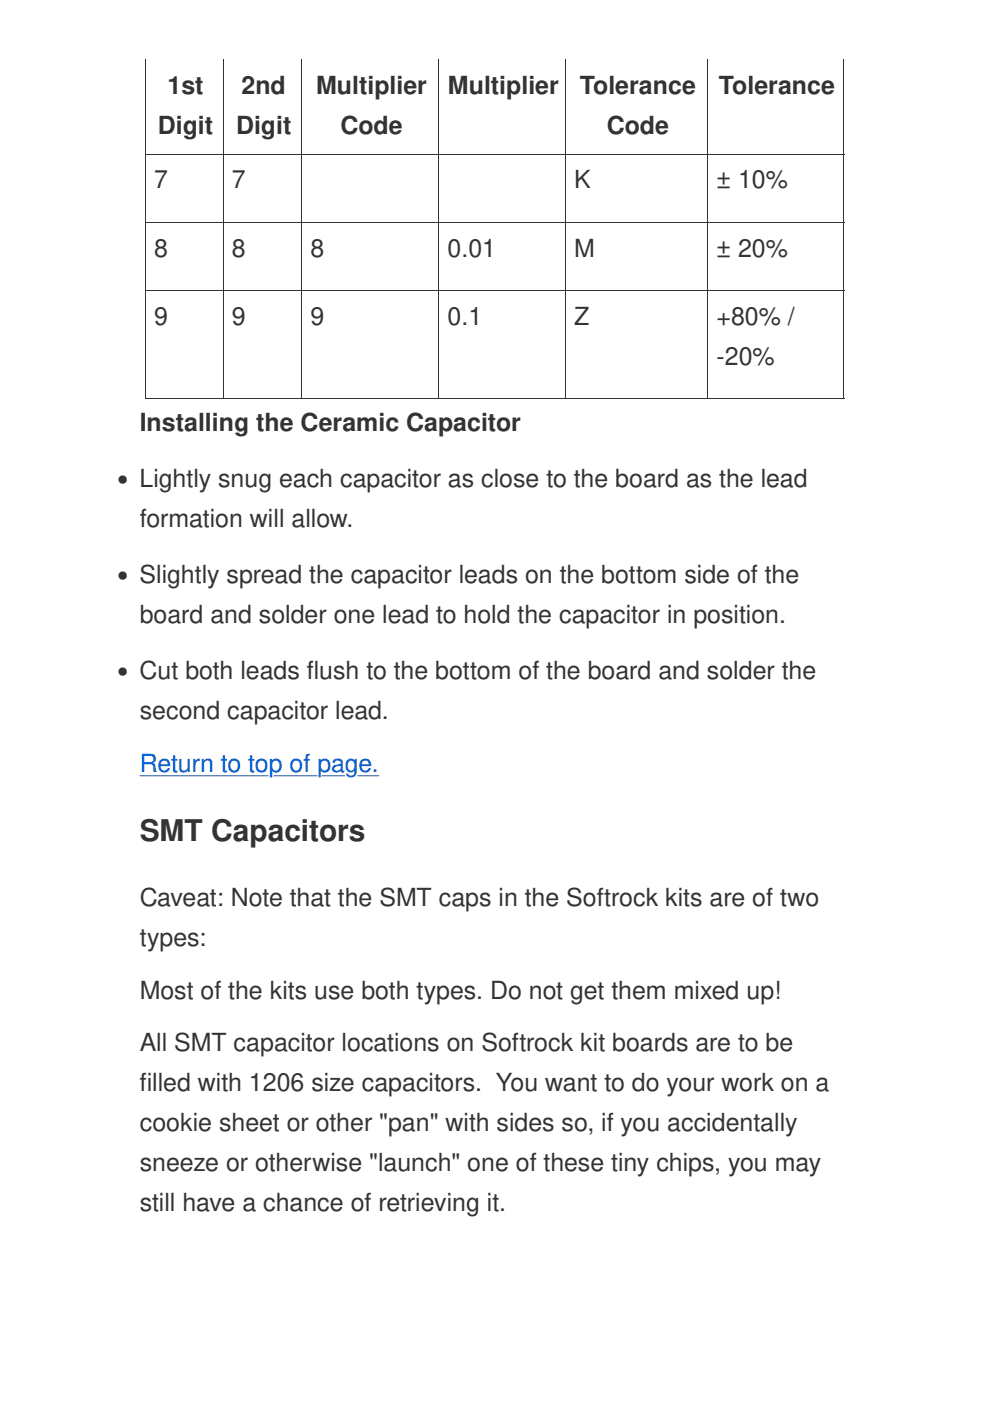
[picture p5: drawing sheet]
<svg xmlns="http://www.w3.org/2000/svg" width="210mm" height="297mm" viewBox="0 0 210 297" stroke-linecap="round" stroke-linejoin="round" font-family="sans-serif">
<defs><g id="words">
<text font-size="6.3" fill="#333" x="29.6" y="178.2">SMT Capacitors</text>
<g font-size="5.3" fill="#333">
<text x="35.5" y="19.8">1st</text>
<text x="51.2" y="19.8">2nd</text>
<text x="67.1" y="19.8">Multiplier</text>
<text x="95" y="19.8">Multiplier</text>
<text x="123" y="19.8">Tolerance</text>
<text x="152.5" y="19.8">Tolerance</text>
<text x="33.5" y="28.3">Digit</text>
<text x="50.1" y="28.3">Digit</text>
<text x="72.2" y="28.3">Code</text>
<text x="128.7" y="28.3">Code</text>
<text x="32.7" y="40">7</text>
<text x="49.2" y="40">7</text>
<text x="121.8" y="40">K</text>
<text x="152" y="40">± 10%</text>
<text x="32.7" y="54.4">8</text>
<text x="49.2" y="54.4">8</text>
<text x="65.9" y="54.4">8</text>
<text x="95" y="54.4">0.01</text>
<text x="121.8" y="54.4">M</text>
<text x="152" y="54.4">± 20%</text>
<text x="32.7" y="68.9">9</text>
<text x="49.2" y="68.9">9</text>
<text x="65.9" y="68.9">9</text>
<text x="95" y="68.9">0.1</text>
<text x="121.8" y="68.9">Z</text>
<text x="152" y="68.9">+80% /</text>
<text x="152" y="77.3">-20%</text>
<text x="29.6" y="91.4">Installing the Ceramic Capacitor</text>
<text x="24.5" y="103.3">• Lightly snug each capacitor as close to the board as the lead</text>
<text x="29.6" y="111.7">formation will allow.</text>
<text x="24.5" y="123.6">• Slightly spread the capacitor leads on the bottom side of the</text>
<text x="29.6" y="132.1">board and solder one lead to hold the capacitor in position.</text>
<text x="24.5" y="144">• Cut both leads fush to the bottom of the board and solder the</text>
<text x="65.1" y="144">l</text>
<text x="29.6" y="152.5">second capacitor lead.</text>
<text x="29.6" y="192.2">Caveat: Note that the SMT caps in the Softrock kits are of two</text>
<text x="29.6" y="200.7">types:</text>
<text x="29.6" y="211.8">Most of the kits use both types. Do not get them mixed up!</text>
<text x="29.6" y="222.9">All SMT capacitor locations on Softrock kit boards are to be</text>
<text x="29.6" y="231.4">flled with 1206 size capacitors. You want to do your work on a</text>
<text x="29.6" y="231.4">i</text>
<text x="29.6" y="239.8">cookie sheet or other &quot;pan&quot; with sides so, if you accidentally</text>
<text x="29.6" y="248.3">sneeze or otherwise &quot;launch&quot; one of these tiny chips, you may</text>
<text x="29.6" y="256.8">still have a chance of retrieving it.</text>
</g>
<text font-size="5.3" fill="#0060df" x="29.6" y="163.6">Return to top of page.</text>
</g></defs>
<path d="M30.9 12.6v71.9M47.3 12.6v71.9M64 12.6v71.9M93.1 12.6v71.9M120 12.6v71.9M150.2 12.6v71.9M179 12.6v71.9M30.8 32.7h148.3M30.8 47.2h148.3M30.8 61.6h148.3M30.8 84.6h148.3" fill="none" stroke="#333" stroke-width=".21"/>
<path d="M29.6 164.5h27.4M58 164.5h9.4M68.3 164.5h4.9M75.8 164.5h4.6" fill="none" stroke="#0060df" stroke-width=".21"/>
<use href="#words"/>
</svg>
